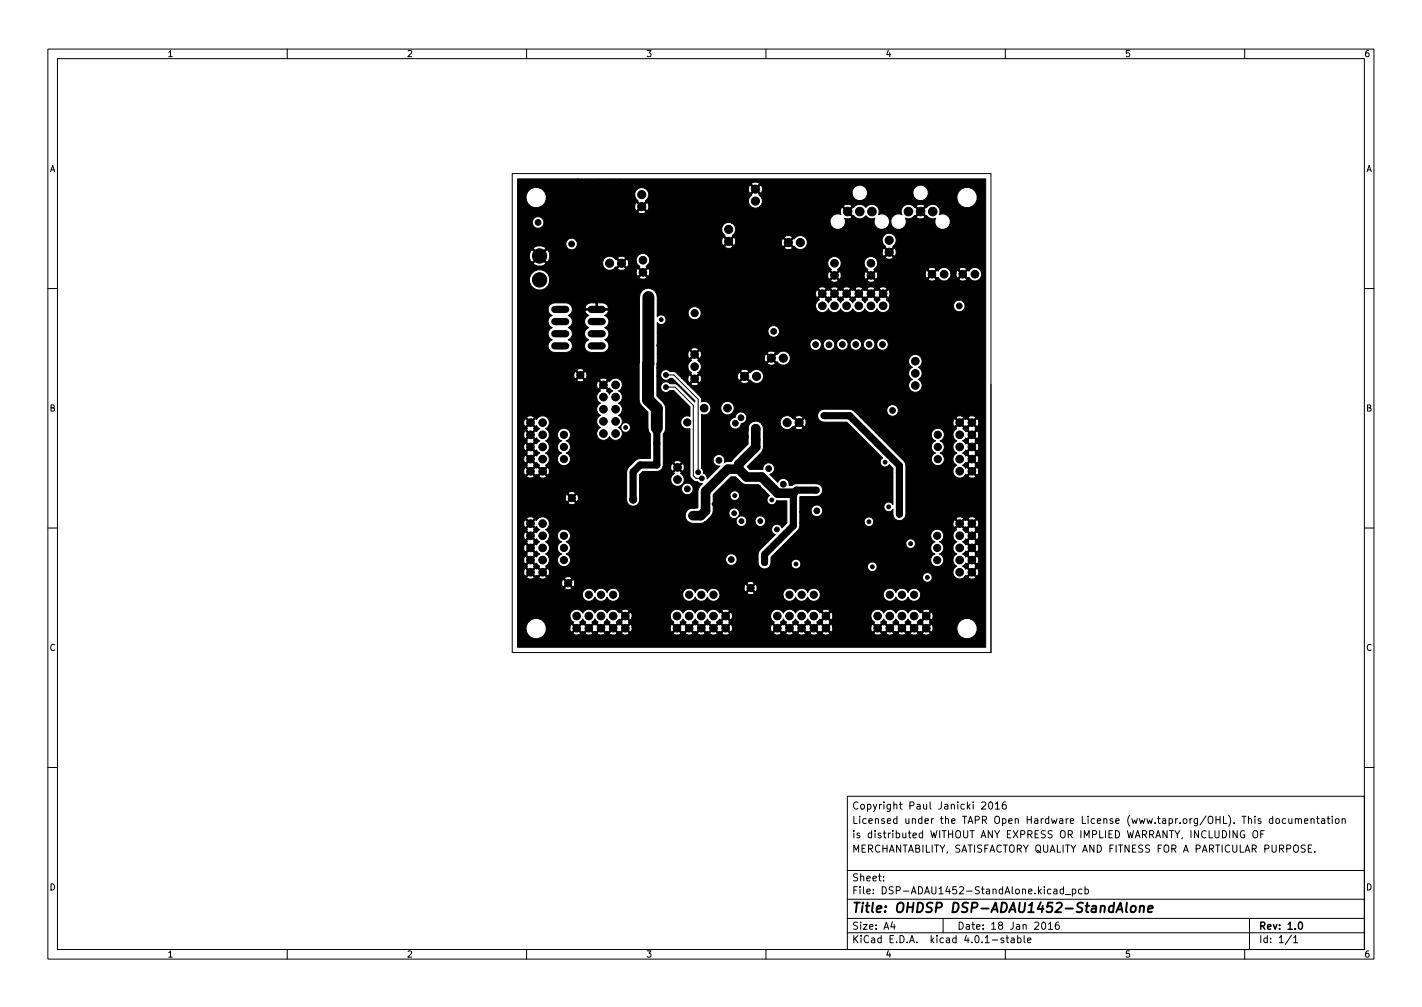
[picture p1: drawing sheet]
<svg xmlns="http://www.w3.org/2000/svg" width="297mm" height="210mm" viewBox="0 0 297 210" stroke-linecap="round" stroke-linejoin="round" font-family="sans-serif">
<defs><g id="words">
<text font-size="2.8" x="178" y="190.6">Title: OHDSP DSP-ADAU1452-StandAlone</text>
<g font-size="2.1">
<text x="178" y="172">Licensed under the TAPR Open Hardware License (www.tapr.org/OHL). This documentation</text>
<text x="178" y="169">Copyright Paul Janicki 2016</text>
<text x="178" y="178">MERCHANTABILITY, SATISFACTORY QUALITY AND FITNESS FOR A PARTICULAR PURPOSE.</text>
<text x="178" y="175">is distributed WITHOUT ANY EXPRESS OR IMPLIED WARRANTY, INCLUDING OF</text>
<text x="178" y="184">Sheet:</text>
<text x="178" y="186.7">File: DSP-ADAU1452-StandAlone.kicad_pcb</text>
<text x="178" y="196.9">KiCad E.D.A. kicad 4.0.1-stable</text>
<text x="178" y="194.1">Size: A4</text>
<text x="200" y="194.1">Date: 18 Jan 2016</text>
<text x="263" y="194.1">Rev: 1.0</text>
<text x="263" y="196.9">Id: 1/1</text>
</g>
<g font-size="1.8">
<text x="35" y="11.9">1</text>
<text x="85" y="11.9">2</text>
<text x="135" y="11.9">3</text>
<text x="185" y="11.9">4</text>
<text x="235" y="11.9">5</text>
<text x="285" y="11.9">6</text>
<text x="10.3" y="35.9">A</text>
<text x="285.3" y="35.9">A</text>
<text x="10.3" y="85.9">B</text>
<text x="285.3" y="85.9">B</text>
<text x="10.3" y="135.9">C</text>
<text x="285.3" y="135.9">C</text>
<text x="10.3" y="185.9">D</text>
<text x="285.3" y="185.9">D</text>
<text x="35" y="199.9">1</text>
<text x="85" y="199.9">2</text>
<text x="135" y="199.9">3</text>
<text x="185" y="199.9">4</text>
<text x="235" y="199.9">5</text>
<text x="285" y="199.9">6</text>
</g>
</g></defs>
<g fill="none" stroke="#000" stroke-width=".21">
<path d="M10 10.2h277v190.1h-277zM12 12.2h273v186.1h-273zM60 10.2v2M110 10.2v2M160 10.2v2M210 10.2v2M260 10.2v2M107 36.2h100v100h-100zM10 60.2h2M139.1 78.3h1.7l5 5.1v15.2M285 60.2h2M139.1 80.8h1.9l3.8 3.8v14.7l.6 .6h1.2"/>
<path d="M10 110.2h2M285 110.2h2M10 160.2h2M177 166.3h108v32h-108zM205.1 167.6l.5-.2 .3 .5-.9 1h.9M206.6 167.6l.3-.2a.8 .8 0 0 1 .5 .8 .8 .8 0 0 1-.5 .7l-.3-.1-.1-.4zM207.9 167.9l.5-.5v1.5M207.9 168.9h.9M210.1 167.4l-.5 .1a1.01 1.01 0 0 0 0 1.4l.5-.1 .1-.5-.3-.3h-.3l-.2 .3M258.4 173.4v1.5l-.8-1.5v1.5M259.9 173.5a.7 .7 0 0 0-.8 .7 .7 .7 0 0 0 .8 .7l.1-.6h-.3M261.9 173.5l.2-.1a.5 .5 0 0 1 .6 .5v.5a.5 .5 0 0 1-.5 .6 .5 .5 0 0 1-.5-.6v-.5z"/>
<path d="M263.4 174.1h.5M264.1 173.4h-.7v1.5M265.9 171l-.5-.1-.3 .3 .2 .7h.6M265.9 170.4v1.5M266.6 171l.4-.1 .3 .3v.4l-.3 .3h-.4l-.1-.3zM268.6 171l-.5-.1-.2 .3 .1 .7h.6M269.2 170.9l.1 1h.3l.3-.1M269.9 170.9v1M270.6 171.1l.2-.2 .3 .1 .1 .9M270.6 170.9v1M271.2 171.1l.2-.2 .4 .1 .1 .9M272.5 171.4l.7-.1-.1-.3-.4-.1-.2 .2 .1 .8h.5"/>
<path d="M272.6 176.5l-.5-.1-.2 .2v.4l.6 .3 .1 .3-.2 .3h-.6M273.3 177.1h.5M273.9 171.1l.2-.2 .3 .1 .1 .9M273.9 170.9v1M274 176.4h-.7v1.5h.7M274.6 177.8v.1M275 170.9h.6M275.2 170.4v1.3l.4 .2M276.1 171h.5l.1 .9M276.7 171.3l-.5 .1-.2 .2 .2 .3h.5M277.2 170.9h.6M277.4 170.4v1.3l.4 .2"/>
<path d="M278.3 170.4v.2M278.3 170.9v1M279 171.1l.2-.2 .4 .2 .1 .5-.1 .3h-.4l-.2-.1zM280.4 171.1l.2-.2 .3 .1 .1 .9M280.4 170.9v1M285 160.2h2M60 198.3v2M110 198.3v2M160 198.3v2M177 194.8h108M177 191.8h108M177 187.8h108"/>
<path d="M177 181.8h108M184.6 183.8v.1M184.6 183v.1M186.4 192.5l-.3 1h.9M186.8 193v1M197 191.8v3M209.6 195.9l-.3-.1-.2 .2v.3l.5 .1v.4h-.5M210 198.3v2M210.1 195.8h.6M210.4 195.3v1.3l.3 .2M211.2 195.9h.6l.1 .9M211.9 196.2l-.5 .1-.3 .2 .3 .3h.5"/>
<path d="M212.6 195.9l.4-.1 .3 .3-.2 .7h-.5M212.6 195.3v1.5M213.9 195.3v1.3l.2 .2M214.6 196.3l.8-.1-.1-.3-.4-.1-.3 .2 .1 .8h.6M217.8 192.6l.1-.1a.8 .8 0 0 1 .6 .8 .8 .8 0 0 1-.6 .7 1 1 0 0 1-.1-1.4zM219 193l.4-.5v1.5M219 194h.9M220.1 185.7h.6l.1 .9M220.8 186l-.5 .1-.2 .2 .2 .3h.5M221.1 192.5l-.4 .1a1.01 1.01 0 0 0 0 1.4l.5-.1 .1-.5-.3-.3-.4 .1-.2 .2M222.1 185.7l-.4-.1-.3 .3 .2 .7h.5M222.1 185.1v1.5"/>
<path d="M222.5 186.8h1.1M224 185.7l.4-.1 .3 .3-.1 .7h-.6M224 185.6v1.5M226 185.7l-.4-.1-.3 .3 .1 .7h.6M226.6 185.7l.5-.1 .3 .3-.2 .7h-.6M226.6 185.1v1.5M260 198.3v2M261 191.8v6.5M269.8 195.3l-1.3 1.9M270.2 195.8l.4-.5v1.5M270.2 196.8h.9"/>
</g>
<path d="M271.4 192.7l.2-.2a.8 .8 0 0 1 .5 .8 .8 .8 0 0 1-.5 .7l-.2-.1-.2-.4z" fill="none" stroke="#000" stroke-width=".3"/>
<path d="M233.2 190.5l.9-2 .4 2M235.4 188.5l-.2 1.7 .2 .3M236.3 189.3l.2-.1a.5 .5 0 0 1 .8 .3l-.1 .6-.2 .3a.5 .5 0 0 1-.8-.3zM238.2 189.3l.3-.2 .4 .1v1.3M238.2 189.1l-.2 1.4M239.8 189.8l1-.2-.1-.4h-.7l-.2 1 .2 .3 .6-.1" fill="none" stroke="#000" stroke-width=".4"/>
<g fill="#000" stroke="#000" stroke-width=".21">
<path d="M108.1 37.4h97.8v97.7h-97.8v-3.4h1.8l.3 .7a2.1 2.1 0 0 0 3.7-.2h5.8v.2a1.01 1.01 0 0 0 1.6-.2h.9l.1 .2a1.01 1.01 0 0 0 1.5-.2h.9l.1 .2a1.01 1.01 0 0 0 1.5-.2h1l.1 .2a1.01 1.01 0 0 0 1.5-.2h.9l.1 .2a1.01 1.01 0 0 0 1.5-.2h9.2l.1 .2a1.01 1.01 0 0 0 1.5-.2h1v.2a1.01 1.01 0 0 0 1.6-.2h.9l.1 .2a1.01 1.01 0 0 0 1.5-.2h.9l.1 .2a1.01 1.01 0 0 0 1.5-.2h1l.1 .2a1.01 1.01 0 0 0 1.5-.2h9.2l.1 .2a1.01 1.01 0 0 0 1.5-.2h.9l.1 .2a1.01 1.01 0 0 0 1.5-.2h1v.2a1.01 1.01 0 0 0 1.5-.2h1l.1 .2a1.01 1.01 0 0 0 1.5-.2h.9l.1 .2a1.01 1.01 0 0 0 1.5-.2h9.2l.1 .2a1.01 1.01 0 0 0 1.5-.2h1v.2a1.01 1.01 0 0 0 1.6-.2h.9l.1 .2a1.01 1.01 0 0 0 1.5-.2h1v.2a1.01 1.01 0 0 0 1.5-.2h1l.1 .2a1.01 1.01 0 0 0 1.5-.2l-.8-.8-.8 .8h-1l-.8-.8-.7 .8h-1l-.8-.8-.8 .8h-.9l-.8-.8-.8 .8h-1l-.8-.8-.8 .8h-9.2l-.8-.8-.8 .8h-.9l-.8-.8-.8 .8h-1l-.7-.8-.8 .8h-1l-.8-.8-.8 .8h-.9l-.8-.8-.8 .8h-9.2l-.8-.8-.8 .8h-1l-.8-.8-.8 .8h-.9l-.8-.8-.8 .8h-.9l-.8-.8-.8 .8h-1l-.8-.8-.8 .8h-9.2l-.8-.8-.8 .8h-.9l-.8-.8-.8 .8h-1l-.8-.8-.8 .8h-.9l-.8-.8-.8 .8h-.9l-.8-.8-.8 .8h-5.8l.2-.5v-.7h4.9l.2 .9 .3 .1 .7-.8h.5l.8 .8 .2-.2 .3 .2 .8-.8h.4l.8 .8 .3-.2 .2 .2 .8-.8h.5l.8 .8 .2-.2 .3 .2 .8-.8h.4l.8 .8 .2-.2 .3 .2 .8-.8h.4l.8 .8 .3-.1 .1-.9h8l.2 .9 .2 .1 .8-.8h.4l.8 .8 .3-.2 .2 .2 .8-.8h.5l.8 .8 .2-.2 .3 .2 .8-.8h.4l.8 .8 .3-.2 .2 .2 .8-.8h.5l.7 .8 .3-.2 .3 .2 .8-.8h.4l.8 .8 .2-.1 .2-.9h7.9l.2 .9 .3 .1 .8-.8h.4l.8 .8 .2-.2 .3 .2 .8-.8h.4l.8 .8 .3-.2 .2 .2 .8-.8h.5l.8 .8 .2-.2 .3 .2 .8-.8h.4l.8 .8 .3-.2 .2 .2 .8-.8h.4l.8 .8 .3-.1 .1-.9h8l.2 .9 .2 .1 .8-.8h.4l.8 .8 .3-.2 .3 .2 .8-.8h.4l.8 .8 .2-.2 .3 .2 .8-.8h.4l.8 .8 .3-.2 .2 .2 .8-.8h.5l.8 .8 .2-.2 .3 .2 .8-.8h.4l.8 .8 .2-.1 .1-.2h5.1a2.14 2.14 0 0 0 3.3 1.3 2.14 2.14 0 0 0 0-3.5 2.14 2.14 0 0 0-3.3 1.3v.9h-5.1l.1-.9-.2-.3-.2-.1-.8 .8h-.4l-.8-.8-.3 .1-.2-.1-.8 .8h-.5l-.8-.8-.2 .1-.3-.1-.8 .8h-.4l-.8-.8-.3 .1-.2-.1-.8 .8h-.4l-.8-.8-.3 .1-.3-.1-.8 .8h-.4l-.8-.8-.2 .1-.2 .5h-8l-.1-.5-.3-.1-.8 .8h-.4l-.8-.8-.2 .1-.3-.1-.8 .8h-.4l-.8-.8-.3 .1-.2-.1-.8 .8h-.5l-.8-.8-.2 .1-.3-.1-.8 .8h-.4l-.8-.8-.3 .1-.2-.1-.8 .8h-.4l-.8-.8-.3 .1-.2 .5h-7.9l-.2-.5-.2-.1-.8 .8h-.4l-.8-.8-.3 .1-.3-.1-.7 .8h-.5l-.8-.8-.2 .1-.3-.1-.8 .8h-.4l-.8-.8-.3 .1-.2-.1-.8 .8h-.5l-.8-.8-.2 .1-.3-.1-.8 .8h-.4l-.8-.8-.2 .1-.2 .5h-8l-.1-.5-.3-.1-.8 .8h-.4l-.8-.8-.2 .1-.3-.1-.8 .8h-.4l-.8-.8-.3 .1-.2-.1-.8 .8h-.5l-.8-.8-.2 .1-.3-.1-.8 .8h-.4l-.8-.8-.3 .1-.2-.1-.8 .8h-.5l-.7-.8-.3 .1-.2 .5h-4.9v-.2a2.14 2.14 0 0 0-2.5-1.7 2.14 2.14 0 0 0-1.7 2.6h-1.8v-2.8h11l.2 .5 .5 .5-.1 .3 .8 .8 .8-.8-.2-.3 .6-.7 .7 .7-.2 .3 .8 .8 .8-.8-.2-.3 .7-.7 .6 .7-.2 .3 .8 .8 .8-.8-.1-.3 .6-.7 .7 .7-.2 .3 .8 .8 .8-.8-.2-.3 .4-.3h.7l.2 .3-.2 .3 .8 .8 .8-.8-.1-.3 .1-.3-.8-.8-.8 .8h-.7l.2-.3 .3 .1 .8-.8h.4l.8 .8 .3-.1 .1-.4h8l.2 .5 .6 .5-.2 .3 .8 .8 .8-.8-.2-.3 .7-.7 .6 .7-.1 .3 .8 .8 .8-.8-.2-.3 .6-.7 .7 .7-.2 .3 .8 .8 .8-.8-.2-.3 .7-.7 .6 .7-.2 .3 .8 .8 .8-.8-.1-.3 .3-.3h.8l.1 .3-.1 .3 .8 .8 .8-.8-.2-.3 .2-.3-.8-.8-.8 .8h-.8l.3-.3 .3 .1 .8-.8h.4l.8 .8 .2-.1 .2-.4h8l.2 .5 .5 .5-.1 .3 .8 .8 .8-.8-.2-.3 .6-.7 .7 .7-.2 .3 .8 .8 .8-.8-.2-.3 .7-.7 .6 .7-.1 .3 .8 .8 .7-.8-.1-.3 .6-.7 .7 .7-.2 .3 .8 .8 .8-.8-.2-.3 .4-.3h.7l.2 .3-.2 .3 .8 .8 .8-.8-.1-.3 .1-.3-.8-.8-.8 .8h-.7l.2-.3 .3 .1 .8-.8h.4l.8 .8 .3-.1 .1-.4h8l.2 .5 .6 .5-.2 .3 .8 .8 .8-.8-.2-.3 .7-.7 .6 .7-.1 .3 .8 .8 .8-.8-.2-.3 .6-.7 .7 .7-.2 .3 .8 .8 .8-.8-.2-.3 .7-.7 .6 .7-.1 .3 .7 .8 .8-.8-.1-.3 .3-.3h.8l.1 .3-.1 .3 .8 .8 .8-.8-.2-.3 .2-.3-.8-.8-.8 .8h-.8l.3-.3 .3 .1 .8-.8h.4l.8 .8a.95 .95 0 0 0 0-1.6l-.8 .8h-.4l-.8-.8-.3 .2-.3-.4h.8l.8 .8 .8-.8a.95 .95 0 0 0-1.6 0h-.8l-.2-.2a1.4 1.4 0 0 0-2 .6 1.39 1.39 0 0 0-1.3-.8 1.39 1.39 0 0 0-1.3 .8 1.39 1.39 0 0 0-1.2-.8 1.39 1.39 0 0 0-1.3 .8 1.42 1.42 0 0 0-1.7-.7 1.42 1.42 0 0 0-1 1.6h-8l-.1-1-.3-.1-.8 .8h-.4l-.8-.8-.2 .2-.3-.4h.7l.8 .8 .8-.8v-.2a1.01 1.01 0 0 0-1.6 .2h-.7l-.2-.2a1.4 1.4 0 0 0-2.1 .6 1.39 1.39 0 0 0-1.2-.8 1.39 1.39 0 0 0-1.3 .8 1.39 1.39 0 0 0-1.3-.8 1.39 1.39 0 0 0-1.3 .8 1.42 1.42 0 0 0-1.7-.7 1.42 1.42 0 0 0-.9 1.6h-8l-.2-1-.2-.1-.8 .8h-.4l-.8-.8-.3 .2-.3-.4h.8l.8 .8 .8-.8-.1-.2a1.01 1.01 0 0 0-1.5 .2h-.8l-.2-.2a1.4 1.4 0 0 0-2 .6 1.39 1.39 0 0 0-1.3-.8 1.39 1.39 0 0 0-1.3 .8 1.39 1.39 0 0 0-1.2-.8 1.39 1.39 0 0 0-1.3 .8 1.42 1.42 0 0 0-1.7-.7 1.42 1.42 0 0 0-1 1.6h-8l-.1-1-.3-.1-.8 .8h-.4l-.8-.8-.3 .2-.2-.4h.7l.8 .8 .8-.8-.1-.2a1.01 1.01 0 0 0-1.5 .2h-.7l-.2-.2a1.4 1.4 0 0 0-2.1 .6 1.39 1.39 0 0 0-1.3-.8 1.39 1.39 0 0 0-1.2 .8 1.39 1.39 0 0 0-1.3-.8 1.39 1.39 0 0 0-1.3 .8 1.42 1.42 0 0 0-1.7-.7 1.42 1.42 0 0 0-.9 1.6h-11v-4.4h13.5l.3 .4a1.35 1.35 0 0 0 1.3 .7 1.35 1.35 0 0 0 1.1-.9 1.34 1.34 0 0 0 1.2 .9 1.34 1.34 0 0 0 1.3-.9 1.36 1.36 0 0 0 1.4 .9 1.36 1.36 0 0 0 1.2-1.1h13.2l.2 .4a1.35 1.35 0 0 0 1.3 .7 1.35 1.35 0 0 0 1.1-.9 1.34 1.34 0 0 0 1.3 .9 1.34 1.34 0 0 0 1.3-.9 1.36 1.36 0 0 0 1.4 .9 1.36 1.36 0 0 0 1.2-1.1h13.2l.2 .4a1.35 1.35 0 0 0 1.3 .7 1.35 1.35 0 0 0 1.1-.9 1.34 1.34 0 0 0 1.3 .9 1.34 1.34 0 0 0 1.2-.9 1.36 1.36 0 0 0 1.4 .9 1.36 1.36 0 0 0 1.2-1.1h13.2l.2 .4a1.35 1.35 0 0 0 1.3 .7 1.35 1.35 0 0 0 1.1-.9 1.34 1.34 0 0 0 1.3 .9 1.34 1.34 0 0 0 1.3-.9 1.37 1.37 0 0 0 2.1 .6 1.37 1.37 0 0 0 0-2.2 1.37 1.37 0 0 0-2.1 .6 1.34 1.34 0 0 0-1.3-.9 1.34 1.34 0 0 0-1.3 .9 1.37 1.37 0 0 0-1.6-.8 1.37 1.37 0 0 0-1 1.6h-13.2v-.6a1.36 1.36 0 0 0-1.2-1.1 1.36 1.36 0 0 0-1.4 .9 1.34 1.34 0 0 0-1.2-.9 1.34 1.34 0 0 0-1.3 .9 1.37 1.37 0 0 0-1.7-.8 1.37 1.37 0 0 0-.9 1.6h-13.2l-.1-.7h5.7a1.02 1.02 0 0 0 1.5 .2v-.2l-.7-.8-.8 .8h-5.7a1.34 1.34 0 0 0-1.2-1 1.34 1.34 0 0 0-1.3 .9 1.34 1.34 0 0 0-1.3-.9 1.34 1.34 0 0 0-1.3 .9 1.37 1.37 0 0 0-1.6-.8 1.37 1.37 0 0 0-1 1.6h-13.2v-.6a1.36 1.36 0 0 0-1.2-1.1 1.36 1.36 0 0 0-1.4 .9 1.34 1.34 0 0 0-1.3-.9 1.34 1.34 0 0 0-1.2 .9 1.37 1.37 0 0 0-1.7-.8 1.37 1.37 0 0 0-1 1.6h-13.5v-1.8h9.8l.1 .3a.96 .96 0 0 0 1.4-.3l-.1-.1h36.1l.2 .9h.2l.8-.7h.4l.8 .7a1.02 1.02 0 0 0 .2-1.4l-.2-.1-.8 .8h-.4l-.8-.8-.2 .1-.2 .5h-36.1l-.6-.6-.8 .7h-9.8v-1.1h9.2l.2 .9h.2l.8-.7h.4l.8 .7h.2l.2-.7h35.9l.8 .8 .7-.8a1.02 1.02 0 0 0-1.4-.2l-.1 .2h-35.9l-.2-.7-.2-.1-.8 .8h-.4l-.8-.8-.2 .1-.2 .5h-9.2v-1.1h1.9l.1 .2a1.01 1.01 0 0 0 1.5-.2h1v.2l.6 .2 4.7-.1 .8 .8 .7-.8h73.3a1.02 1.02 0 0 0 1.6 .6 1.02 1.02 0 0 0 0-1.7 1.02 1.02 0 0 0-1.6 .7v.4h-73.3a.91 .91 0 0 0-1.5 0h-4l.2-.3-.7-.8-.8 .8h-1l-.8-.8-.8 .8h-1.9v-1.2h1.3l.2 .9 .2 .1 .8-.8h.4l.8 .8 .3-.2 .2 .2 .8-.8h.5l.8 .8a.95 .95 0 0 0 0-1.6l-.8 .8h-.5l-.8-.8-.2 .1-.3-.1-.8 .8h-.4l-.8-.8-.2 .1-.2 .5h-1.3v-1.3h1.9l.2 .2-.2 .3 .8 .8 .8-.8-.1-.3 .1-.2-.8-.8-.8 .8h-1.9v-1.2h1.3l.2 .9h.2l.8-.8-.8-.8-.2 .1-.2 .6h-1.3v-1.4h1.9l.2 .3-.2 .2 .8 .8 .8-.8-.1-.2 .1-.3-.8-.8-.8 .8h-1.9v-1.2h1.3l.2 .9 .2 .1 .8-.8-.8-.8-.2 .1-.2 .5h-1.3v-1.3h1.9l.2 .2-.2 .3 .8 .8 .8-.8-.1-.3 .1-.2-.8-.8-.8 .8h-1.9v-1.2h1.3l.2 .9 .2 .1 .8-.8-.8-.8h-.2l-.2 .6h-1.3v-1.4h1.9l.2 .3-.2 .3 .8 .8 .8-.8-.1-.3 .1-.3-.8-.8-.8 .8h-1.9v-1.2h1.3l.2 .9 .2 .1 .8-.8h.4l.8 .8 .3-.2 .7 .7-.7 .6-.3-.1-.8 .8 .8 .8 .3-.2 .7 .6-.7 .7-.3-.2-.8 .8 .8 .8 .3-.2 .7 .7-.7 .6-.3-.2-.8 .8 .8 .8 .3-.1 .6 .6-.1 .3 .8 .8 .7-.8-.1-.3a1.39 1.39 0 0 0 .8-1.3 1.39 1.39 0 0 0-.9-1.2 1.39 1.39 0 0 0 .9-1.3 1.39 1.39 0 0 0-.9-1.3 1.32 1.32 0 0 0 .9-1h1.6l.2 .5 .7 .5a1.34 1.34 0 0 0-.9 1.3 1.34 1.34 0 0 0 .9 1.3 1.36 1.36 0 0 0-.3 2.3 1.36 1.36 0 0 0 2.1-.9h32.5l.1 .4a1.23 1.23 0 0 0 2.1 0 1.23 1.23 0 0 0-.8-1.9 1.23 1.23 0 0 0-1.4 1.5h-32.5l-.2-.9-.6-.5 .3-.1a1.35 1.35 0 0 0 .6-1.3 1.35 1.35 0 0 0-.9-1.2 1.37 1.37 0 0 0 .8-1.7 1.37 1.37 0 0 0-1.7-.9 1.37 1.37 0 0 0-1 1.6h-1.6v-.5l-.3-.5-.6-.5 .2-.1a1.42 1.42 0 0 0 .2-2.2 1.42 1.42 0 0 0-2.2 .4l-.3-.2-.8 .8h-.4l-.8-.8-.2 .1-.2 .5h-1.3v-.8h1.9l.8 .8 .8-.8a.95 .95 0 0 0-1.6 0h-1.9v-3.3h10.6l.1 .2a.96 .96 0 0 0 1.4-.2l-.8-.8-.7 .8h-10.6v-1.2h10l.1 .9h.3l.7-.7h.5l.7 .7 .3-.1h10.2a1.38 1.38 0 0 0 1.6 1.1 1.38 1.38 0 0 0 1.1-1.6v-1.8h8.8a1.23 1.23 0 0 0 1.9 .8 1.23 1.23 0 0 0 0-2 1.23 1.23 0 0 0-1.9 .7v.5h-8.8v-1.9h6.5a1.42 1.42 0 0 0 2.3 .9 1.42 1.42 0 0 0-.2-2.4l.1-.3-.8-.8-.8 .8 .2 .3a1.36 1.36 0 0 0-.8 1.5h-6.5v-1.3l.7-.7h2.9a1.29 1.29 0 0 0 1.3-1h1.6l.2 .9 .2 .1 .8-.8h.4l.8 .8 .3-.1a1.01 1.01 0 0 0-.3-1.5l-.8 .8h-.4l-.8-.8-.2 .1-.2 .5h-1.6l.1-.8h2.1l.8 .8 .8-.8-.1-.3a1.01 1.01 0 0 0-1.5 .3h-2.1v-6l.3-.5 .2-.7v-4.1l-.2-.7-.4-.6-1.3-1.3v-4.2h.8l.2 .4a1.11 1.11 0 0 0 1.8 .1h.5l4.6 4.7v.3l-3.6-3.7-.5-.2h-1l-.3-.2a1.12 1.12 0 0 0-1.5 .3 1.12 1.12 0 0 0 .2 1.5 1.12 1.12 0 0 0 1.6-.2h.7l3.4 3.4v2.1l-.3-.2a1.37 1.37 0 0 0-1.6 1.5 1.37 1.37 0 0 0 1.9 1.1l.1 10.2 .9 .9 .6 .1 .7 .4h.3l-.8 1-.2 4.1a1.94 1.94 0 0 0-2.6 1.6 1.6 1.6 0 0 0 1.6 1.6h1.7l.8-.3h6.6a1.12 1.12 0 0 0 1.1 .9 1.12 1.12 0 0 0 1.1-.9h1.7l.2 .4a1.12 1.12 0 0 0 1.9 0 1.12 1.12 0 0 0-.8-1.7 1.12 1.12 0 0 0-1.3 1.3h-1.7v-.4a1.12 1.12 0 0 0-1.3-.9 1.12 1.12 0 0 0-.9 1.3h-6.6l1.6-1.6h3.5a1.12 1.12 0 0 0 1.7 .7 1.12 1.12 0 0 0 0-1.9 1.12 1.12 0 0 0-1.7 .7v.5h-3.5l.2-.7v-3h3.5a1.02 1.02 0 0 0 1.5 .6 1.02 1.02 0 0 0 .1-1.7 1.02 1.02 0 0 0-1.6 .7v.4h-3.5v-.4l3.7-3.7h1l1.6 1.5 3.1 .1 2.3 2.3a1.01 1.01 0 0 0-.1 1.7 1.01 1.01 0 0 0 1.6-.7l2.2 .1v4.6l-1.1 1a1.11 1.11 0 0 0-1.8-.4 1.11 1.11 0 0 0 .5 1.8l-3.5 3.7a5.6 5.6 0 0 0 0 2.7 1.35 1.35 0 0 0 1.2 .8 1.35 1.35 0 0 0 1.3-.8h4.3l.1 .3a1 1 0 0 0 1.5 .2h14.3l.2 .4a1.02 1.02 0 0 0 1.7 0 1.02 1.02 0 0 0-.7-1.6 1.02 1.02 0 0 0-1.2 1.2h-14.3l.2-.2a1.02 1.02 0 0 0-.6-1.5 1.02 1.02 0 0 0-1.2 1.2h-4.3l.1-1.7 2.6-2.6h25.5l.2 .4a1.02 1.02 0 0 0 1.7 0 1.02 1.02 0 0 0-.7-1.6 1.02 1.02 0 0 0-1.2 1.2h-25.5l1.6-1.6h29.1l.2 .5 .7 .5a1.34 1.34 0 0 0-.9 1.3 1.34 1.34 0 0 0 .9 1.3 1.37 1.37 0 0 0-.6 2.1 1.37 1.37 0 0 0 2.2 0 1.37 1.37 0 0 0-.7-2.1 1.34 1.34 0 0 0 1-1.3 1.34 1.34 0 0 0-1-1.3l.7-.5 .2-.5h2l.2 .6 .6 .4-.2 .1a1.4 1.4 0 0 0 .2 2.5 1.39 1.39 0 0 0-.9 1.2 1.39 1.39 0 0 0 .9 1.3 1.41 1.41 0 0 0-.6 2.1 1.41 1.41 0 0 0 2.1 .2h.8l.1 .2a1.01 1.01 0 0 0 1.5-.2l-.8-.8-.8 .8h-.8l.3-.4 .3 .2 .8-.8h.4l.8 .8a.95 .95 0 0 0 0-1.6l-.8 .8h-.4l-.8-.8-.3 .2-.6-.7 .3-.2h.8l.2 .2-.2 .3 .8 .8 .8-.8-.1-.3 .1-.2-.8-.8-.8 .8h-.8l.3-.4 .3 .1 .8-.8h.4l.8 .8h.3a1.01 1.01 0 0 0-.3-1.6l-.8 .8h-.4l-.8-.8-.3 .2-.6-.6 .3-.3h.8l.2 .3-.2 .2 .8 .8 .8-.8-.1-.2 .1-.3-.8-.8-.8 .8h-.8l.3-.4 .3 .2 .8-.8h.4l.8 .8 .3-.1a1.01 1.01 0 0 0-.3-1.5l-.8 .8h-.4l-.8-.8-.3 .2-.6-.7 .3-.2h.8l.2 .2-.2 .3 .8 .8 .8-.8-.1-.3 .1-.2-.8-.8-.8 .8h-.8l.3-.4 .3 .2 .8-.8h.4l.8 .8 .3-.1a1.01 1.01 0 0 0-.3-1.5l-.8 .8h-.4l-.8-.8-.3 .1-.6-.6 .2-.3h.9l.2 .3-.2 .3 .8 .8 .8-.8-.1-.3 .1-.3-.8-.8-.8 .8h-.9l-.8-.8-.8 .8 .2 .3a1.36 1.36 0 0 0-.8 1.5h-2a1.38 1.38 0 0 0-1.3-1.6 1.38 1.38 0 0 0-1.4 1.6h-29.1l1.7-1.8 .1-1.2h13.4a1.02 1.02 0 0 0 1 .9 1.02 1.02 0 0 0 1-.9h16.5l.2 .9 .3 .1 .8-.8h.4l.8 .8 .2-.1 .3 .1 .8-.8h.4l.8 .8a.95 .95 0 0 0 0-1.6l-.8 .8h-.4l-.8-.8-.3 .2-.2-.2-.8 .8h-.4l-.8-.8-.3 .1-.2 .5h-16.5v-.4a1.02 1.02 0 0 0-1.2-.8 1.02 1.02 0 0 0-.8 1.2h-13.4v-2.2h2.3l.2 .4a1.23 1.23 0 0 0 2 0 1.23 1.23 0 0 0-.7-1.8 1.23 1.23 0 0 0-1.5 1.4h-2.3v-3.1l3.4-.1a1.35 1.35 0 0 0 1.4-1.4 1.35 1.35 0 0 0-1.4-1.3h-4.1l-1 .4h-.6a1.21 1.21 0 0 0-.8-1.5 1.21 1.21 0 0 0-1.5 .8l-1.7-1.7 .5-.1a1.22 1.22 0 0 0-.2-2.2 1.22 1.22 0 0 0-1.7 1.3h-2.8l-.5-.6 2.9-2.9 .3-.5 .2-4.5-.4-1h3.9a1.45 1.45 0 0 0 2.4 .8h.7l.1 .2a1.06 1.06 0 0 0 1.6-.2l-.9-.8-.8 .8h-.7l.3-.3 .2 .1 .8-.9h.4l.9 .9 .2-.1a1.06 1.06 0 0 0-.2-1.6l-.9 .8h-.4l-.8-.8-.2 .1-.3-.3h.7l.8 .8 .9-.8-.1-.2-.5-.2h3.6a1.35 1.35 0 0 0 1.3 1.3h4.8l7.5 7.5a1.01 1.01 0 0 0-.2 1.6 1.01 1.01 0 0 0 1.6-.2l.7 .8v7.5a1.02 1.02 0 0 0-1.5-.2 1.02 1.02 0 0 0 0 1.5 1.02 1.02 0 0 0 1.5-.3 1.86 1.86 0 0 0 .9 2.3 1.34 1.34 0 0 0 1.4-.3h10.9l.8 .8 .8-.8h.9l.8 .8 .8-.8a.95 .95 0 0 0-1.6 0h-.9l-.1-.2a1.01 1.01 0 0 0-1.5 .2h-10.9l.4-.9-.1-10.7-5.5-5.6h10.9l.3 .4 .6 .6a1.34 1.34 0 0 0-.9 1.2 1.34 1.34 0 0 0 .9 1.3 1.37 1.37 0 0 0-.6 2.1 1.37 1.37 0 0 0 2.2 0 1.37 1.37 0 0 0-.6-2.1 1.34 1.34 0 0 0 .9-1.3 1.34 1.34 0 0 0-.9-1.2l.6-.6 .2-.4h1.9l.2 .5 .6 .5h-.2a1.4 1.4 0 0 0 .2 2.5 1.39 1.39 0 0 0-.9 1.3 1.39 1.39 0 0 0 .9 1.2 1.41 1.41 0 0 0-.6 2.1 1.41 1.41 0 0 0 2.1 .2h.8l.1 .2a1.01 1.01 0 0 0 1.5-.2l-.8-.8-.8 .8h-.8l.3-.4 .3 .2 .8-.8h.4l.8 .8a.95 .95 0 0 0 0-1.6l-.8 .8h-.4l-.8-.8-.3 .2-.6-.7 .3-.2h.8l.2 .2-.2 .3 .8 .8 .8-.8-.1-.3 .1-.2-.8-.8-.8 .8h-.8l.3-.4 .3 .2 .8-.8h.4l.8 .8 .3-.1a1.01 1.01 0 0 0-.3-1.5l-.8 .8h-.4l-.8-.8-.3 .1-.6-.6 .3-.3h.8l.2 .3-.2 .3 .8 .7 .8-.7-.1-.3 .1-.3-.8-.8-.8 .8h-.8l.3-.3 .3 .1 .8-.8h.4l.8 .8 .3-.1a1.01 1.01 0 0 0-.3-1.5l-.8 .8h-.4l-.8-.8-.3 .2-.6-.6 .3-.3h.8l.2 .3-.2 .2 .8 .8 .8-.8-.1-.2 .1-.3-.8-.8-.8 .8h-.8l.3-.4 .3 .2 .8-.8h.4l.8 .8 .3-.1a1.01 1.01 0 0 0-.3-1.5l-.8 .8h-.4l-.8-.8-.3 .2-.6-.7 .2-.2h.9l.2 .2-.2 .3 .8 .8 .8-.8-.1-.3 .1-.2-.8-.8-.8 .8h-.9l-.8-.8-.8 .8 .2 .2a1.36 1.36 0 0 0-.8 1.6h-1.8a1.38 1.38 0 0 0-1.4-1.7 1.38 1.38 0 0 0-1.4 1.7h-10.9l-3-3h18.4l.2 .9h.3l.8-.8h.4l.8 .8 .2-.1 .3 .1 .8-.8h.4l.8 .8a.95 .95 0 0 0 0-1.6l-.8 .8h-.4l-.8-.8-.3 .2-.2-.2-.8 .8h-.4l-.8-.8-.3 .1-.2 .6h-18.4l-.8-.9h19.9l.8 .8 .8-.8h.9l.8 .8 .8-.8a.95 .95 0 0 0-1.6 0h-.9l-.1-.2a1.01 1.01 0 0 0-1.5 .2h-19.9l-1.3-1.3h6.7l.2 .5a1.23 1.23 0 0 0 2.1 0 1.23 1.23 0 0 0-.8-1.9 1.23 1.23 0 0 0-1.5 1.4h-6.7l-.5-.4-.5-.1h-5.4l-.9 .4-.4 1h-4.3l-.3 .2-.1 .2h-.7l-.2-.2a1.48 1.48 0 0 0-1.6 0 1.48 1.48 0 0 0-.6 1.5h-3.9l-.1-.1a1.61 1.61 0 0 0-1.7-.4 1.61 1.61 0 0 0-1 1.5v3.2l-3.1 3.1-.4 .6-1.5 .1 .1-.1a1.22 1.22 0 0 0-1.1-1.5 1.22 1.22 0 0 0-1.3 1.3 1.22 1.22 0 0 0 1.4 1.1l-2.7 2.7-.2-.7-.6-.5v-.4l-.4-.6v-9.2h5.9a1.21 1.21 0 0 0 1.3 1 1.21 1.21 0 0 0 1.1-1.2 1.21 1.21 0 0 0 1.2-1.2 1.21 1.21 0 0 0-1.2-1.2 1.21 1.21 0 0 0-1.2 1.2 1.18 1.18 0 0 0-1.2 1.4h-5.9v-2.1a1.4 1.4 0 0 0 2-1h2.1l.2 .5a1.43 1.43 0 0 0 2.4 0 1.43 1.43 0 0 0-1-2.2 1.43 1.43 0 0 0-1.6 1.7h-2.1v-.6a1.4 1.4 0 0 0-2-1v-.5l-.2-.5-2.7-2.8h.7l.1 .2a1.01 1.01 0 0 0 1.5-.2l-.8-.8-.8 .8h-.7l-1.2-1.2h1.3l.2 .9 .2 .1 .8-.8h.4l.8 .8 .3-.3h8.3a.99 .99 0 0 0 1.7 0l-.9-.8-.8 .8h-8.3l.1-.3-.1-.9h7.7l.1 .9 .3 .1 .8-.8h.4l.9 .8h.2a1.48 1.48 0 0 0 2.2 .3 1.48 1.48 0 0 0 0-2.2 1.48 1.48 0 0 0-2.2 .3h-.2l-.9 .8h-.4l-.8-.8h-.3l-.1 .6-8-.1-.8 .8h-.4l-.8-.8-.2 .1-.2 .5h-1.3l-1.4-1.3h-1l-.3-.2a1.12 1.12 0 0 0-1.2 0 1.12 1.12 0 0 0-.5 1.1h-.8v-1.7h6.5l.2 .6 .6 .4-.2 .3 .8 .8 .8-.8-.2-.3 .4-.3h8.6l.8 .9 .9-.9-.1-.2a1.06 1.06 0 0 0-1.6 .2h-8.6l.4-.7-.2-1h14a.99 .99 0 0 0 1.7 0l-.9-.8-.8 .8h-14l-.6-.5 .2-.3-.8-.8-.8 .8 .2 .3a1.36 1.36 0 0 0-.8 1.5h-6.5l.1-3h6.4l.2 .9 .2 .1 .8-.8h.4l.8 .8 .3-.2h13.2l.2 .9 .3 .1 .8-.8h.4l.9 .8h.2a1.46 1.46 0 0 0 2.4 .1h25l.2 .5 .6 .5a1.39 1.39 0 0 0-.8 1.3 1.39 1.39 0 0 0 .8 1.2 1.42 1.42 0 0 0-.5 2.2 1.42 1.42 0 0 0 2.2 0 1.42 1.42 0 0 0-.5-2.2 1.39 1.39 0 0 0 .8-1.2 1.39 1.39 0 0 0-.8-1.3 1.42 1.42 0 0 0 .7-1.8 1.42 1.42 0 0 0-1.7-.9 1.42 1.42 0 0 0-1 1.7h-25l.1-.1a1.48 1.48 0 0 0-.5-2.1 1.48 1.48 0 0 0-2 .5l-.2-.1-.9 .9h-.4l-.8-.9-.3 .1-.2 .6h-13.2l.1-.9h13.8l.8 .9 .9-.9a.99 .99 0 0 0-1.7 0h-13.8l-.2-.4-.2-.1-.8 .8h-.4l-.8-.8-.2 .1-.2 .5h-6.4v-.8h7l.8 .8 .8-.8a.95 .95 0 0 0-1.6 0h-7v-.8h31.9l.2 .4a1.22 1.22 0 0 0 1.2 .6 1.22 1.22 0 0 0 1-1h.4l.1 .5a1.22 1.22 0 0 0 1.3 .5 1.22 1.22 0 0 0 1-1h.4l.1 .4a1.23 1.23 0 0 0 1.3 .5 1.23 1.23 0 0 0 1-.9h.4l.1 .4a1.22 1.22 0 0 0 1.3 .5 1.22 1.22 0 0 0 1-1h.3l.2 .5a1.22 1.22 0 0 0 1.3 .5 1.22 1.22 0 0 0 .9-.9h.4l.2 .4a1.23 1.23 0 0 0 2.1 0 1.23 1.23 0 0 0-.8-1.9 1.23 1.23 0 0 0-1.5 1.5l-.3-.1a1.23 1.23 0 0 0-1.2-1.4 1.23 1.23 0 0 0-1.3 1.4h-.3v-.4a1.23 1.23 0 0 0-1.5-1 1.23 1.23 0 0 0-.9 1.5h-.4v-.5a1.23 1.23 0 0 0-1.5-1 1.23 1.23 0 0 0-.9 1.5h-.4v-.5a1.23 1.23 0 0 0-1.5-.9 1.23 1.23 0 0 0-.9 1.4h-.4a1.23 1.23 0 0 0-1.2-1.5 1.23 1.23 0 0 0-1.2 1.5h-31.9v-2.8h23.1l.2 .5a1.23 1.23 0 0 0 2 0 1.23 1.23 0 0 0-.7-1.9 1.23 1.23 0 0 0-1.5 1.4h-23.1v-2a1.02 1.02 0 0 0 1.5 .1 1.02 1.02 0 0 0 0-1.5 1.02 1.02 0 0 0-1.5 .2v-.5h6.4a1.37 1.37 0 0 0 2.3 .8 1.37 1.37 0 0 0-.4-2.4h24.8l.2 .6a1.4 1.4 0 0 0 2.4-.2 1.39 1.39 0 0 0 1.3 .8 1.39 1.39 0 0 0 1.3-.8 1.39 1.39 0 0 0 1.3 .8 1.39 1.39 0 0 0 1.2-.8 1.39 1.39 0 0 0 1.3 .8 1.39 1.39 0 0 0 1.3-.8 1.39 1.39 0 0 0 1.2 .8 1.39 1.39 0 0 0 1.3-.8 1.41 1.41 0 0 0 1.5 .8 1.41 1.41 0 0 0 1.2-1.2h13.3l.2 .5a1.23 1.23 0 0 0 2 0 1.23 1.23 0 0 0-.8-1.9 1.23 1.23 0 0 0-1.4 1.4h-13.3v-.5l-.2-.5-.6-.5 .2-.3-.8-.8-.8 .8 .1 .3-.6 .7-.6-.7 .1-.3-.8-.8-.8 .8 .2 .3-.6 .7-.7-.7 .2-.3-.8-.8-.8 .8 .2 .3-.7 .7-.6-.7 .1-.3-.7-.8-.8 .8 .1 .3-.6 .7-.7-.7 .2-.3-.8-.8-.8 .8 .2 .3-.7 .7-.6-.7 .2-.3-.8-.8-.8 .8 .1 .3-.5 .5-.2 .5v.5h-24.8a1.35 1.35 0 0 0-1.4 .2 1.35 1.35 0 0 0-.5 1.4h-6.4v-3.7l-.3-.9h33.3l.2 .9 .3 .1 .8-.8h.4l.8 .8 .2-.1 .3 .1 .8-.8h.4l.8 .8 .3-.1 .2 .1 .8-.8h.5l.8 .8 .2-.1 .3 .1 .8-.8h.4l.8 .8 .3-.1 .2 .1 .8-.8h.4l.8 .8 .3-.1 .3 .1 .8-.8h.4l.8 .8a.95 .95 0 0 0 0-1.6l-.8 .8h-.4l-.8-.8-.3 .2-.3-.2-.8 .8h-.4l-.8-.8-.2 .2-.3-.2-.8 .8h-.4l-.8-.8-.3 .2-.2-.2-.8 .8h-.5l-.8-.8-.2 .2-.3-.2-.8 .8h-.4l-.8-.8-.3 .2-.2-.2-.8 .8h-.4l-.8-.8-.3 .1-.2 .5h-33.3l-.2-.4-.6-.4h34.8l.8 .8 .8-.8h.9l.8 .8 .8-.8h1l.8 .8 .7-.8h1l.8 .8 .8-.8h.9l.8 .8 .8-.8h1l.8 .8 .8-.8-.1-.2a1.01 1.01 0 0 0-1.5 .2h-1l-.1-.2a1.01 1.01 0 0 0-1.5 .2h-.9l-.1-.2a1.01 1.01 0 0 0-1.5 .2h-1v-.2a1.01 1.01 0 0 0-1.5 .2h-1l-.1-.2a1.01 1.01 0 0 0-1.5 .2h-.9l-.1-.2a1.01 1.01 0 0 0-1.5 .2h-34.9a1.85 1.85 0 0 0-2.5 1.7l-.1 21.5 .2 .7 .4 .6 1.3 1.3v3.3l.1 .7 .4 .5v5.1h-2.2a4.2 4.2 0 0 0-2.7 2.3l-.1 6.6h-10.2l.1-1-.1-.3-.3-.1-.7 .8h-.5l-.7-.8-.3 .1-.1 .5h-10v-.8h10.6l.7 .8 .8-.8-.1-.2a.96 .96 0 0 0-1.4 .2h-10.6v-3.6h1.9l.1 .2a1.01 1.01 0 0 0 1.5-.2h1v.2a1.01 1.01 0 0 0 1.5-.2l-.7-.8-.8 .8h-1l-.8-.8-.8 .8h-1.9v-1.2h1.3l.2 .9 .2 .1 .8-.8h.4l.8 .8 .3-.1 .2 .1 .8-.8h.5l.8 .8 .2-.1a1.01 1.01 0 0 0-.2-1.5l-.8 .8h-.5l-.8-.8-.2 .1-.3-.1-.8 .8h-.4l-.8-.8-.2 .1-.2 .5h-1.3v-1.3h1.9l.2 .2-.2 .3 .8 .8 .8-.8-.1-.3 .1-.2-.8-.8-.8 .8h-1.9v-1.2h1.3l.2 .9 .2 .1 .8-.8-.8-.8h-.2l-.2 .6h-1.3v-1.4h1.9l.2 .3-.2 .3 .8 .7 .8-.7-.1-.3 .1-.3-.8-.8-.8 .8h-1.9v-1.2h1.3l.2 .9 .2 .1 .8-.8-.8-.8-.2 .1-.2 .5h-1.3v-1.3h1.9l.2 .3-.2 .2 .8 .8 .8-.8-.1-.2 .1-.3-.8-.8-.8 .8h-1.9v-1.2h1.3l.2 .9 .2 .1 .8-.8-.8-.8-.2 .1-.2 .5h-1.3v-1.3h1.9l.2 .2-.2 .3 .8 .8 .8-.8-.1-.3 .1-.2-.8-.8-.8 .8h-1.9v-1.2h1.3l.2 .9h.2l.8-.8h.4l.8 .8 .3-.1 .7 .6-.7 .7-.3-.2-.8 .8 .8 .8 .3-.2 .7 .7-.7 .6-.3-.2-.8 .8 .8 .8 .3-.2 .7 .7-.7 .6-.3-.1-.8 .8 .8 .8 .3-.2 .6 .6-.1 .3 .8 .8 .7-.8-.1-.3a1.39 1.39 0 0 0 .8-1.2 1.39 1.39 0 0 0-.9-1.3 1.39 1.39 0 0 0 .9-1.3 1.39 1.39 0 0 0-.9-1.2 1.32 1.32 0 0 0 .9-1h1.6l.2 .4 .7 .6a1.34 1.34 0 0 0-.9 1.2 1.34 1.34 0 0 0 .9 1.3 1.37 1.37 0 0 0-.6 2.1 1.37 1.37 0 0 0 2.2 0 1.37 1.37 0 0 0-.6-2.1 1.34 1.34 0 0 0 .9-1.3 1.34 1.34 0 0 0-.9-1.2 1.37 1.37 0 0 0 .8-1.7 1.37 1.37 0 0 0-1.7-1 1.37 1.37 0 0 0-1 1.7h-1.6v-.6l-.3-.5-.6-.5 .2-.1a1.42 1.42 0 0 0 .2-2.2 1.42 1.42 0 0 0-2.2 .4l-.3-.2-.8 .8h-.4l-.8-.8-.2 .1-.2 .6h-1.3v-.9h1.9l.8 .8 .8-.8a.95 .95 0 0 0-1.6 0h-1.9v-4h16.5l.3 .5 .6 .5a1.39 1.39 0 0 0-.9 1.2 1.39 1.39 0 0 0 .9 1.3 1.39 1.39 0 0 0-.9 1.3 1.39 1.39 0 0 0 .9 1.3 1.41 1.41 0 0 0-.5 2.2 1.41 1.41 0 0 0 2.3-.4 1.41 1.41 0 0 0 2.2 .6 1.41 1.41 0 0 0 0-2.2h.2l.1 .3a1.02 1.02 0 0 0 1.7 0 1.02 1.02 0 0 0-.6-1.5 1.02 1.02 0 0 0-1.2 1.2l-.5-.2 .2-.1a1.4 1.4 0 0 0-.2-2.5 1.39 1.39 0 0 0 .8-1.3 1.39 1.39 0 0 0-.8-1.2 1.39 1.39 0 0 0 .8-1.3 1.39 1.39 0 0 0-.8-1.3 1.41 1.41 0 0 0 .4-2.2 1.41 1.41 0 0 0-2.3 .3l-.2-.1-.8 .8 .8 .8 .2-.2 .7 .6-.7 .7-.6-.6 .1-.3-.7-.8-.8 .8 .1 .2-.5 .5-.3 .5v.6h-16.5v-3h16.5l.2 .9 .2 .1 .8-.8-.8-.8-.2 .1-.2 .5h-16.5v-.9h12.4a.91 .91 0 0 0 1.5 .1h3.3l.8 .8 .7-.8v-.3a1.01 1.01 0 0 0-1.5 .3h-3.3l-.8-.8-.7 .7h-12.4v-1.1h11.7l.2 .8 .3 .1 .7-.8h.4l.8 .8 .2-.1a.96 .96 0 0 0-.2-1.4l-.8 .7h-.4l-.7-.7h-.3l-.2 .6h-11.7v-.8h12.4l.7 .7 .8-.7a1.02 1.02 0 0 0-1.5-.3v.3h-12.4v-12.8h6.4a1.33 1.33 0 0 0 .9 1.3 1.35 1.35 0 0 0-.9 1.2 1.35 1.35 0 0 0 .9 1.3 1.35 1.35 0 0 0-.9 1.3 1.35 1.35 0 0 0 .9 1.3 1.36 1.36 0 0 0-.9 1.5 1.36 1.36 0 0 0 1.3 1.1l2.9-.1a1.36 1.36 0 0 0 .9-1.3 1.36 1.36 0 0 0-.9-1.2 1.35 1.35 0 0 0 .9-1.3 1.35 1.35 0 0 0-.9-1.3 1.33 1.33 0 0 0 .9-1.3h2.5l.1 .6 .7 .7a1.36 1.36 0 0 0-.8 1.3 1.36 1.36 0 0 0 .9 1.3 1.36 1.36 0 0 0-.9 1.5 1.36 1.36 0 0 0 1.4 1.1l2.9-.1a1.36 1.36 0 0 0 .8-1.3 1.36 1.36 0 0 0-.9-1.2 1.35 1.35 0 0 0 .9-1.3 1.35 1.35 0 0 0-.9-1.3 1.35 1.35 0 0 0 .9-1.3 1.35 1.35 0 0 0-.9-1.2 .94 .94 0 0 0 .7-1.1h-4.7l-.1 .2 .2 .5 .6 .4-.5 .3-.4 .9h-2.5a1.33 1.33 0 0 0-.9-1.2 1.31 1.31 0 0 0 .8-1.7h2.7l.1 .3h2.2v-1.3h.3v1.3h2.2l.1-.3-.2-.5-.4-.3-.6-.2h-1.1a2.15 2.15 0 0 0-2.6 1h-2.7l-.3-.6-.5-.3a4.7 4.7 0 0 0-3.8 .3l-.4 1h-6.4v-5.7h2.5l.3 .7a2.12 2.12 0 0 0 2.4 .9 2.12 2.12 0 0 0 1.5-2h58.7l.1 .3a1.01 1.01 0 0 0 1.5-.3h6l.1 .3a1.01 1.01 0 0 0 1.5-.3l-.8-.8-.8 .8h-6l-.8-.8-.8 .8h-58.7v-.6h18.7l.1 .2a1.01 1.01 0 0 0 1.5-.2l-.8-.8-.8 .8h-18.7l-.3-.6-.6-.6h19l.2 .9 .2 .1 .8-.8h.4l.8 .8 .3-.1v-.3h37.3l.2 .9 .2 .1 .8-.8h.4l.8 .8 .3-.1 .1-.9h4.8l.2 .9 .2 .1 .8-.8h.4l.8 .8h11l.1 .2a1.01 1.01 0 0 0 1.5-.2l-.8-.8-.8 .8h-10.8l.3-.6-.1-.6h10l.1 .9h.3l.8-.7h.4l.8 .7 .3-.1a1.37 1.37 0 0 0 2.2 .4h2.1l.1 .2a1.01 1.01 0 0 0 1.5-.2l-.8-.8-.8 .8h-2.1l.4-.8v-.4h1.1l.2 .9h.2l.8-.7h.4l.8 .7 .3-.1 .1 .1a1.43 1.43 0 0 0 2.1 .3 1.43 1.43 0 0 0-.1-2.2 1.43 1.43 0 0 0-2.1 .5l-.3-.1-.8 .8h-.4l-.8-.8h-.2l-.2 .6h-1.1l-.4-.9h2.1l.8 .8 .8-.8a.95 .95 0 0 0-1.6 0h-2.1l-.2-.1a1.4 1.4 0 0 0-2 .5l-.3-.1-.8 .8h-.4l-.8-.8h-.3l-.1 .6h-10l-.1-.3-.3-.1-.8 .8h-.4l-.8-.8-.2 .1-.2 .5h-4.8l-.1-.5-.3-.1-.8 .8h-.4l-.8-.8-.2 .1-.2 .5h-37.3l.1-.8-.1-.3-.3-.1-.8 .8h-.4l-.8-.8-.2 .1-.2 .5h-19a2.14 2.14 0 0 0-2.4 0 2.14 2.14 0 0 0-.9 2.2h-2.5v-3.9h3.3l.2 .3a2.11 2.11 0 0 0 2.3 0h12l.2 .5a1.44 1.44 0 0 0 2.2 .2h.7l.1 .3a1.06 1.06 0 0 0 1.6-.3l-.9-.8-.8 .8h-.7l.3-.3 .2 .1 .8-.8h.5l.8 .8 .2-.1 .2-.5v-.6h1.6l.2 .5 .6 .5-.2 .3 .8 .8 .8-.8-.2-.3 .5-.4h37.5l.2 .6 .6 .4-.2 .3 .8 .8 .8-.8-.2-.3a1.33 1.33 0 0 0 .8-1h4.8l.2 .6 .6 .4-.2 .3 .8 .8 .8-.8-.1-.3h11.3l.8 .8 .8-.8-.1-.2a1.01 1.01 0 0 0-1.5 .2h-11.3a1.39 1.39 0 0 0 .8-1.2 1.39 1.39 0 0 0-.8-1.3h2.3l.1 .2a1.06 1.06 0 0 0 1.6-.2l-.9-.8-.8 .8h-2.3l-.4-.1a1.43 1.43 0 0 0-1.7 1.6h-4.8v-.5a1.43 1.43 0 0 0-1.7-1.1 1.43 1.43 0 0 0-1.1 1.6h-37.5l.1-.1a1.43 1.43 0 0 0-.9-2.2 1.43 1.43 0 0 0-1.7 1.7h-1.6l-.2-.4-.2-.1-.8 .9h-.5l-.8-.9-.2 .1-.3-.3h.7l.8 .9 .9-.9-.1-.2a1.06 1.06 0 0 0-1.6 .2h-.7l-.1-.2a1.48 1.48 0 0 0-1.7 0 1.48 1.48 0 0 0-.6 1.6h-12l.1-.3-1.3-1.3-1.3 1.3h-3.3v-1.9h2.5v.8l.3 .7 .3 .1 1.3-1.3h.4l1.3 1.3 .3-.1 .3-.8v-.8l-.2-.5h69.7l.2 .9 .2 .1 .8-.8h.5l.8 .8a.99 .99 0 0 0 0-1.7l-.8 .9h-.5l-.8-.9-.2 .1-.2 .6h-69.7l-.4-.4-1.3 1.3h-.4l-1.3-1.3-.3 .2-.3 .8h-2.5v-1.2h3.3l1.3 1.3 1.3-1.3a1.64 1.64 0 0 0-2.6 0h-3.3v-.7h10.1l.2 .4a1.2 1.2 0 0 0 2.1-.2h30.9l.1 .3 .5 .2 .9-.2h10.9a.99 .99 0 0 0 1.7 0l-.8-.8-.9 .8h-10.9l.1-.3-.8-.8-.8 .8h-30.9a1.11 1.11 0 0 0-.1-1.2h30.3l.2 .9 .3 .1 .8-.8h.4l.9 .8 .2-.1 .2-.6h9.5l.2 .9 .2 .1 .9-.8h.4l.8 .8 .2-.1a1.47 1.47 0 0 0 1.8 .6 1.47 1.47 0 0 0 .9-1.6h15.7l.2 .6 .5 .4-.1 .2 .8 .8 .9-.8-.1-.2a1.48 1.48 0 0 0-.2-2.6 1.48 1.48 0 0 0-2 1.6h-15.7a1.47 1.47 0 0 0-1.2-1.2 1.47 1.47 0 0 0-1.5 .7l-.2-.1-.8 .9h-.4l-.9-.9-.2 .1-.2 .6h-9.5v-.5l-.3-.4h10.4l.9 .8 .8-.8-.1-.2a1.06 1.06 0 0 0-1.6 .2h-10.5l-.9 .8h-.4l-.8-.8h-.3l-.2 .6h-30.3a1.22 1.22 0 0 0-1.5-.4 1.22 1.22 0 0 0-.7 1.4h-10.1v-3h42.7l.2 .5 .4 .5v.2l.8 .8 .8-.8v-.2a1.45 1.45 0 0 0-.1-2.6h20.5l.2 .6a1.62 1.62 0 0 0 2.2 .5 1.62 1.62 0 0 0 .6-2.1 1.05 1.05 0 0 0 1.5-.3l-1.1-1.1h.5l.8 .8h.2a1.53 1.53 0 0 0 2.6 0 1.47 1.47 0 0 0 1.9 .5 1.62 1.62 0 0 0 .9 2.3 1.62 1.62 0 0 0 2.1-1.2h.3l.2 .6a1.62 1.62 0 0 0 2.2 .5 1.62 1.62 0 0 0 .6-2.2 1.38 1.38 0 0 0 1.7-.2h.6l.1 .2a1.12 1.12 0 0 0 1.7-.2l-.9-.9-.9 .9h-.6l1.3-1.1h.4l.9 .8h.1a1.47 1.47 0 0 0 2 .5 1.62 1.62 0 0 0 1.1 2.4 1.62 1.62 0 0 0 1.9-1.8 1.62 1.62 0 0 0-2.3-1.3 1.51 1.51 0 0 0-.6-2 1.51 1.51 0 0 0-2.1 .6l-.1-.1-.9 .9h-.4l-1.3-1.1h.6l.9 .9 .9-.9a1.04 1.04 0 0 0-1.8 0h-.6l-.2-.2a1.51 1.51 0 0 0-1.8 .1 1.51 1.51 0 0 0-.4 1.8 1.61 1.61 0 0 0-1.7 .2 1.61 1.61 0 0 0-.6 1.6h-.3v-.6a1.6 1.6 0 0 0-2.3-1.2 1.52 1.52 0 0 0-.6-2 1.52 1.52 0 0 0-2 .5 1.52 1.52 0 0 0-2.6 .1l-.2-.1-.8 .9h-.5l-.8-.9a1.12 1.12 0 0 0-.3 1.5 1.61 1.61 0 0 0-1.7 .2 1.61 1.61 0 0 0-.6 1.6h-20.5l-.4-.2a1.48 1.48 0 0 0-1.7 1.8h-42.7v-1.5h3.1l.2 .4a1.23 1.23 0 0 0 2 0 1.23 1.23 0 0 0-.8-1.9 1.23 1.23 0 0 0-1.4 1.5h-3.1v-2.5h25.1l.1 .2a1.06 1.06 0 0 0 1.6-.2l-.8-.8-.9 .8h-25.1v-2.5h1.8l.3 .7a2.11 2.11 0 0 0 3.1 .5h19.3l.2 1 .2 .1 .8-.9h.5l.8 .9 .2-.1a1.06 1.06 0 0 0-.2-1.6l-.8 .8h-.5l-.8-.8-.2 .1-.2 .5h-19.3l.5-.5 .3-.7v-.8h18.5l.2 .6 .5 .4-.1 .2 .9 .8 .6-.6h21.6l.3 .5a1.45 1.45 0 0 0 2.2 .3h17.4l.9 .9 .8-.9-.1-.3a1.12 1.12 0 0 0-1.6 .3h-17.4l.2-.3a1.46 1.46 0 0 0-.4-2.1v-.1h19.4a1.63 1.63 0 0 0 1.6 1.3 1.63 1.63 0 0 0 1.6-1.3h9.5l.2 .6a1.61 1.61 0 0 0 2.2 .5h6.8l.3 .7a2.14 2.14 0 0 0 3.6 0 2.14 2.14 0 0 0-1.4-3.3 2.14 2.14 0 0 0-2.5 2.6l-6.7-.1a1.63 1.63 0 0 0-.3-2.8 1.63 1.63 0 0 0-2.2 1.8h-9.5v-.6a1.63 1.63 0 0 0-1.9-1.3 1.63 1.63 0 0 0-1.3 1.9h-19.4l-.8-.9-1.2 1.5-.3 .5v.6h-21.6l.2-.2-.1-.2a1.45 1.45 0 0 0 .7-1.4 1.45 1.45 0 0 0-.9-1.2h21.7l.2 .9 .3 .1 .8-.8h.4l.8 .8 .3-.1a1.06 1.06 0 0 0-.3-1.5l-.8 .8h-.4l-.8-.8h-.3l-.2 .6h-21.7a1.45 1.45 0 0 0-2 1.6l-18.5-.1a2.14 2.14 0 0 0-2.5-1.7 2.14 2.14 0 0 0-1.7 2.6h-1.8v-3.3h48.9l.8 .9 .8-.9-.1-.2a1.06 1.06 0 0 0-1.5 .2h-48.9z"/>
<circle cx="116.1" cy="38.1" r=".6"/>
<circle cx="120.7" cy="37.8" r=".4"/>
<circle cx="124.9" cy="37.8" r=".4"/>
<circle cx="127.7" cy="37.8" r=".4"/>
<circle cx="129.5" cy="37.8" r=".4"/>
<circle cx="136.4" cy="38.1" r=".4"/>
<circle cx="151.9" cy="39.9" r=".4"/>
<circle cx="153" cy="38.8" r=".6"/>
<circle cx="157.8" cy="39.5" r=".85"/>
<circle cx="162.5" cy="39.6" r=".6"/>
<circle cx="168.6" cy="38.2" r=".4"/>
<circle cx="168.6" cy="39.2" r=".4"/>
<circle cx="172.3" cy="39" r=".6"/>
<circle cx="183.8" cy="38.3" r=".4"/>
<circle cx="196.8" cy="38.2" r=".4"/>
<circle cx="108.8" cy="51.4" r=".6"/>
<circle cx="108.8" cy="47.3" r=".6"/>
<circle cx="111.2" cy="56" r=".4"/>
<circle cx="112.4" cy="46.4" r=".6"/>
<circle cx="112.7" cy="58.4" r="1.5"/>
<circle cx="112.7" cy="53.4" r="1.5"/>
<circle cx="114.5" cy="55.9" r=".4"/>
<circle cx="115.8" cy="55.1" r=".4"/>
<circle cx="115.9" cy="40.6" r=".4"/>
<circle cx="115.9" cy="48.4" r=".4"/>
<circle cx="116.9" cy="43.9" r=".4"/>
<circle cx="118.2" cy="48.4" r=".4"/>
<circle cx="119.4" cy="50.9" r=".6"/>
<circle cx="124.7" cy="43.8" r=".4"/>
<circle cx="125.3" cy="48.3" r=".4"/>
<circle cx="125.3" cy="50.3" r=".4"/>
<circle cx="125.7" cy="43.8" r=".4"/>
<circle cx="126.4" cy="47.7" r=".6"/>
<circle cx="126.7" cy="43.8" r=".4"/>
<circle cx="126.7" cy="59.7" r=".6"/>
<circle cx="127.3" cy="55" r=".85"/>
<circle cx="127.7" cy="43.8" r=".4"/>
<circle cx="128.6" cy="43.8" r=".4"/>
<circle cx="129.5" cy="43.8" r=".4"/>
<circle cx="129.6" cy="45.7" r=".6"/>
<circle cx="129.8" cy="55" r=".85"/>
<circle cx="130.7" cy="59.5" r=".4"/>
<circle cx="131.3" cy="57.9" r=".4"/>
<circle cx="131.3" cy="52.3" r=".4"/>
<circle cx="131.6" cy="59.5" r=".4"/>
<circle cx="134.1" cy="43.1" r=".85"/>
<circle cx="134.1" cy="40.6" r=".85"/>
<circle cx="134.3" cy="56.9" r=".8"/>
<circle cx="134.3" cy="54.3" r=".8"/>
<circle cx="138.2" cy="44.8" r=".6"/>
<circle cx="140.5" cy="44.8" r=".6"/>
<circle cx="143.9" cy="58.4" r=".4"/>
<circle cx="144.8" cy="56.3" r=".6"/>
<circle cx="147.3" cy="56.3" r=".6"/>
<circle cx="148.1" cy="43.7" r=".6"/>
<circle cx="152.2" cy="50.4" r=".85"/>
<circle cx="152.2" cy="47.9" r=".85"/>
<circle cx="157.8" cy="42" r=".85"/>
<circle cx="162" cy="59.4" r=".6"/>
<circle cx="162" cy="57.4" r=".6"/>
<circle cx="162.8" cy="48.3" r=".4"/>
<circle cx="163.8" cy="55.6" r=".6"/>
<circle cx="164.7" cy="50.7" r=".85"/>
<circle cx="165.7" cy="41.8" r=".6"/>
<circle cx="165.7" cy="43.4" r=".6"/>
<circle cx="166.9" cy="42.4" r=".6"/>
<circle cx="167.2" cy="50.7" r=".85"/>
<circle cx="168.6" cy="40.2" r=".4"/>
<circle cx="172.2" cy="41.9" r=".4"/>
<circle cx="172.5" cy="52.6" r=".75"/>
<circle cx="174.3" cy="55" r=".8"/>
<circle cx="174.3" cy="57.5" r=".8"/>
<circle cx="177.1" cy="44.2" r=".9"/>
<circle cx="179" cy="52.6" r=".75"/>
<circle cx="179.6" cy="44.2" r=".9"/>
<circle cx="181.9" cy="55" r=".8"/>
<circle cx="181.9" cy="57.5" r=".8"/>
<circle cx="182.1" cy="44.2" r=".9"/>
<circle cx="185.7" cy="52.7" r=".85"/>
<circle cx="185.7" cy="50.2" r=".85"/>
<circle cx="187.8" cy="58.3" r=".4"/>
<circle cx="189.8" cy="44.2" r=".9"/>
<circle cx="192.3" cy="44.2" r=".9"/>
<circle cx="192.3" cy="52.9" r=".6"/>
<circle cx="192.8" cy="59.6" r=".75"/>
<circle cx="194.4" cy="52.9" r=".6"/>
<circle cx="194.7" cy="57.3" r=".8"/>
<circle cx="194.8" cy="44.2" r=".9"/>
<circle cx="197.2" cy="57.3" r=".8"/>
<circle cx="199.8" cy="59.9" r=".4"/>
<circle cx="201.1" cy="57.3" r=".8"/>
<circle cx="203.6" cy="57.3" r=".8"/>
<circle cx="205" cy="44.8" r=".6"/>
<circle cx="205" cy="51" r=".6"/>
<circle cx="205.3" cy="59.6" r=".4"/>
<circle cx="108.9" cy="72.2" r=".6"/>
<circle cx="109" cy="75.8" r=".6"/>
<circle cx="121.2" cy="78.3" r=".75"/>
<circle cx="131.5" cy="64.5" r=".4"/>
<circle cx="131.6" cy="79.4" r=".6"/>
<circle cx="135.4" cy="76.1" r=".6"/>
<circle cx="135.4" cy="62" r=".6"/>
<circle cx="137.6" cy="76" r=".4"/>
<circle cx="137.6" cy="72.1" r=".4"/>
<circle cx="138.1" cy="66.8" r=".4"/>
<circle cx="139.1" cy="78.3" r=".5"/>
<circle cx="140.5" cy="67.2" r=".6"/>
<circle cx="142.6" cy="67.2" r=".6"/>
<circle cx="145.1" cy="79.1" r=".8"/>
<circle cx="145.1" cy="74" r=".8"/>
<circle cx="145.1" cy="76.6" r=".8"/>
<circle cx="145.1" cy="65.4" r=".75"/>
<circle cx="149.1" cy="74.6" r=".4"/>
<circle cx="150.6" cy="76.3" r=".4"/>
<circle cx="150.8" cy="65.8" r=".6"/>
<circle cx="150.9" cy="62.7" r=".4"/>
<circle cx="152.1" cy="71.7" r=".6"/>
<circle cx="153.6" cy="68.5" r=".4"/>
<circle cx="153.6" cy="67.2" r=".4"/>
<circle cx="153.6" cy="70.1" r=".4"/>
<circle cx="154.5" cy="72" r=".4"/>
<circle cx="155.5" cy="78.6" r=".85"/>
<circle cx="158" cy="78.6" r=".85"/>
<circle cx="159.7" cy="60" r=".6"/>
<circle cx="159.7" cy="66.5" r=".6"/>
<circle cx="161.1" cy="74.8" r=".85"/>
<circle cx="161.6" cy="69.2" r=".6"/>
<circle cx="163.6" cy="74.8" r=".85"/>
<circle cx="164.3" cy="64.5" r=".6"/>
<circle cx="166.1" cy="76.9" r=".6"/>
<circle cx="169" cy="69.6" r=".4"/>
<circle cx="170.4" cy="71.9" r=".6"/>
<circle cx="171.8" cy="61.3" r=".8"/>
<circle cx="171.8" cy="63.9" r=".8"/>
<circle cx="173.2" cy="72" r=".6"/>
<circle cx="174.3" cy="63.9" r=".8"/>
<circle cx="174.3" cy="61.3" r=".8"/>
<circle cx="174.5" cy="79.6" r=".6"/>
<circle cx="176" cy="71.9" r=".6"/>
<circle cx="176.8" cy="61.3" r=".8"/>
<circle cx="176.8" cy="63.9" r=".8"/>
<circle cx="177.4" cy="79.6" r=".6"/>
<circle cx="177.4" cy="67.2" r=".4"/>
<circle cx="177.4" cy="65.8" r=".4"/>
<circle cx="178.8" cy="71.9" r=".6"/>
<circle cx="179.4" cy="63.9" r=".8"/>
<circle cx="179.4" cy="61.3" r=".8"/>
<circle cx="180.2" cy="79.6" r=".6"/>
<circle cx="181.5" cy="71.9" r=".6"/>
<circle cx="181.9" cy="61.3" r=".8"/>
<circle cx="181.9" cy="63.9" r=".8"/>
<circle cx="183" cy="79.6" r=".6"/>
<circle cx="184.3" cy="71.9" r=".6"/>
<circle cx="184.5" cy="63.9" r=".8"/>
<circle cx="184.5" cy="61.3" r=".8"/>
<circle cx="185.5" cy="79.1" r=".4"/>
<circle cx="191.2" cy="78" r=".8"/>
<circle cx="191.2" cy="75.4" r=".8"/>
<circle cx="192.3" cy="68.9" r=".4"/>
<circle cx="192.4" cy="66.5" r=".4"/>
<circle cx="192.4" cy="67.6" r=".4"/>
<circle cx="195" cy="61.6" r=".4"/>
<circle cx="198.2" cy="69.1" r=".4"/>
<circle cx="199.4" cy="70.6" r=".4"/>
<circle cx="199.4" cy="65.5" r=".4"/>
<circle cx="199.5" cy="79.4" r=".75"/>
<circle cx="200.4" cy="63.9" r=".6"/>
<circle cx="201.6" cy="61.9" r=".75"/>
<circle cx="110.8" cy="90.8" r=".8"/>
<circle cx="110.8" cy="93.3" r=".8"/>
<circle cx="110.8" cy="88.2" r=".8"/>
<circle cx="110.8" cy="98.4" r=".8"/>
<circle cx="110.8" cy="95.9" r=".8"/>
<circle cx="113.3" cy="98.4" r=".8"/>
<circle cx="113.3" cy="95.9" r=".8"/>
<circle cx="113.3" cy="93.3" r=".8"/>
<circle cx="113.3" cy="88.2" r=".8"/>
<circle cx="113.3" cy="90.8" r=".8"/>
<circle cx="115.4" cy="94.6" r=".4"/>
<circle cx="115.4" cy="92.1" r=".4"/>
<circle cx="117.8" cy="95.9" r=".75"/>
<circle cx="117.8" cy="93.3" r=".75"/>
<circle cx="117.8" cy="90.8" r=".75"/>
<circle cx="118.8" cy="84.1" r=".6"/>
<circle cx="120.9" cy="89.3" r=".4"/>
<circle cx="122" cy="89.3" r=".4"/>
<circle cx="123.7" cy="96.3" r=".4"/>
<circle cx="123.7" cy="95" r=".4"/>
<circle cx="126" cy="80.4" r=".8"/>
<circle cx="126" cy="88" r=".8"/>
<circle cx="126" cy="90.5" r=".8"/>
<circle cx="126" cy="85.4" r=".8"/>
<circle cx="126" cy="82.9" r=".8"/>
<circle cx="128.6" cy="90.5" r=".8"/>
<circle cx="128.6" cy="85.4" r=".8"/>
<circle cx="128.6" cy="82.9" r=".8"/>
<circle cx="128.6" cy="80.4" r=".8"/>
<circle cx="128.6" cy="88" r=".8"/>
<circle cx="130.3" cy="96.9" r=".6"/>
<circle cx="130.5" cy="83.9" r=".6"/>
<circle cx="130.7" cy="89.3" r=".4"/>
<circle cx="132.3" cy="86.7" r=".4"/>
<circle cx="132.3" cy="91.8" r=".4"/>
<circle cx="135.4" cy="83.5" r=".6"/>
<circle cx="137.2" cy="97.1" r=".6"/>
<circle cx="139" cy="90.9" r=".4"/>
<circle cx="139.1" cy="80.8" r=".5"/>
<circle cx="141.4" cy="95.1" r=".6"/>
<circle cx="141.5" cy="97.6" r=".8"/>
<circle cx="143.1" cy="86" r=".4"/>
<circle cx="143.3" cy="96" r=".6"/>
<circle cx="143.6" cy="88.2" r=".75"/>
<circle cx="145.8" cy="98.6" r=".5"/>
<circle cx="146.6" cy="99.9" r=".5"/>
<circle cx="147.1" cy="85.2" r=".8"/>
<circle cx="148.8" cy="84.3" r=".6"/>
<circle cx="150.2" cy="96.1" r=".6"/>
<circle cx="150.2" cy="84.3" r=".6"/>
<circle cx="152" cy="85.2" r=".8"/>
<circle cx="153.6" cy="88.4" r=".6"/>
<circle cx="154" cy="81.6" r=".4"/>
<circle cx="154.8" cy="87.2" r=".6"/>
<circle cx="155.7" cy="89.7" r=".6"/>
<circle cx="155.7" cy="91.2" r=".6"/>
<circle cx="156.8" cy="97.6" r=".4"/>
<circle cx="157.9" cy="91.8" r=".6"/>
<circle cx="157.9" cy="89.5" r=".6"/>
<circle cx="160.2" cy="82.7" r=".4"/>
<circle cx="160.6" cy="97.8" r=".6"/>
<circle cx="160.9" cy="81.7" r=".4"/>
<circle cx="162.3" cy="86.6" r=".4"/>
<circle cx="164.3" cy="93.9" r=".4"/>
<circle cx="164.4" cy="88.2" r=".85"/>
<circle cx="164.8" cy="90.5" r=".4"/>
<circle cx="165" cy="92.8" r=".6"/>
<circle cx="166.9" cy="88.2" r=".85"/>
<circle cx="167.1" cy="97.8" r=".4"/>
<circle cx="171.8" cy="83.7" r=".6"/>
<circle cx="172.1" cy="86.8" r=".6"/>
<circle cx="174.9" cy="97.7" r=".6"/>
<circle cx="176.8" cy="94.9" r=".6"/>
<circle cx="177.7" cy="90.3" r=".4"/>
<circle cx="180.4" cy="94.1" r=".6"/>
<circle cx="184.9" cy="96.5" r=".4"/>
<circle cx="185.2" cy="82.5" r=".4"/>
<circle cx="185.4" cy="89.1" r=".4"/>
<circle cx="186.4" cy="85.7" r=".6"/>
<circle cx="187.9" cy="98.6" r=".6"/>
<circle cx="189.8" cy="89.4" r=".4"/>
<circle cx="189.8" cy="92.1" r=".4"/>
<circle cx="190" cy="96.9" r=".4"/>
<circle cx="190.6" cy="83.1" r=".4"/>
<circle cx="191.2" cy="80.5" r=".8"/>
<circle cx="191.8" cy="99.9" r=".6"/>
<circle cx="195.9" cy="95.9" r=".75"/>
<circle cx="195.9" cy="93.3" r=".75"/>
<circle cx="195.9" cy="90.8" r=".75"/>
<circle cx="197.1" cy="80.9" r=".75"/>
<circle cx="198.3" cy="94.7" r=".4"/>
<circle cx="198.3" cy="92.1" r=".4"/>
<circle cx="200.5" cy="98.4" r=".8"/>
<circle cx="200.5" cy="95.9" r=".8"/>
<circle cx="200.5" cy="93.3" r=".8"/>
<circle cx="200.5" cy="90.8" r=".8"/>
<circle cx="200.5" cy="88.2" r=".8"/>
<circle cx="203" cy="93.3" r=".8"/>
<circle cx="203" cy="88.2" r=".8"/>
<circle cx="203" cy="90.8" r=".8"/>
<circle cx="203" cy="98.4" r=".8"/>
<circle cx="203" cy="95.9" r=".8"/>
<circle cx="110.8" cy="109.3" r=".8"/>
<circle cx="110.8" cy="116.9" r=".8"/>
<circle cx="110.8" cy="119.5" r=".8"/>
<circle cx="110.8" cy="111.9" r=".8"/>
<circle cx="110.8" cy="114.4" r=".8"/>
<circle cx="113.3" cy="114.4" r=".8"/>
<circle cx="113.3" cy="111.9" r=".8"/>
<circle cx="113.3" cy="109.3" r=".8"/>
<circle cx="113.3" cy="116.9" r=".8"/>
<circle cx="113.3" cy="119.5" r=".8"/>
<circle cx="115.4" cy="115.7" r=".4"/>
<circle cx="115.4" cy="113.1" r=".4"/>
<circle cx="117.8" cy="116.9" r=".75"/>
<circle cx="117.8" cy="111.9" r=".75"/>
<circle cx="117.8" cy="114.4" r=".75"/>
<circle cx="119.4" cy="104" r=".75"/>
<circle cx="123.9" cy="115.7" r=".4"/>
<circle cx="124" cy="113.1" r=".4"/>
<circle cx="126.8" cy="119.9" r=".4"/>
<circle cx="132.3" cy="104.3" r=".75"/>
<circle cx="141.5" cy="100.1" r=".8"/>
<circle cx="142.2" cy="103.9" r=".4"/>
<circle cx="143.6" cy="102.1" r=".6"/>
<circle cx="143.8" cy="105.8" r=".4"/>
<circle cx="144.7" cy="107.7" r=".6"/>
<circle cx="145" cy="105.8" r=".4"/>
<circle cx="149.2" cy="105.2" r=".4"/>
<circle cx="150.6" cy="109.6" r=".4"/>
<circle cx="151.9" cy="105.3" r=".4"/>
<circle cx="152.8" cy="116.8" r=".6"/>
<circle cx="153.4" cy="107.2" r=".5"/>
<circle cx="153.5" cy="103.5" r=".4"/>
<circle cx="154.5" cy="102.1" r=".6"/>
<circle cx="154.9" cy="108.8" r=".5"/>
<circle cx="156.2" cy="118.6" r=".4"/>
<circle cx="157" cy="112.9" r=".4"/>
<circle cx="157" cy="110.6" r=".4"/>
<circle cx="157" cy="105.3" r="2"/>
<circle cx="157.8" cy="117.3" r=".4"/>
<circle cx="158.5" cy="101.7" r=".4"/>
<circle cx="158.8" cy="108.8" r=".5"/>
<circle cx="159.4" cy="102.7" r=".4"/>
<circle cx="159.7" cy="117.5" r=".6"/>
<circle cx="161.2" cy="104.4" r=".4"/>
<circle cx="162.3" cy="110.6" r=".5"/>
<circle cx="163" cy="105.3" r=".4"/>
<circle cx="163.6" cy="101.1" r=".6"/>
<circle cx="166.3" cy="117.8" r=".4"/>
<circle cx="168.5" cy="118.5" r=".4"/>
<circle cx="170.5" cy="102.3" r=".6"/>
<circle cx="170.6" cy="104.2" r=".6"/>
<circle cx="170.6" cy="106.7" r=".6"/>
<circle cx="172.4" cy="102.4" r=".6"/>
<circle cx="173.5" cy="114.3" r=".6"/>
<circle cx="173.5" cy="113" r=".4"/>
<circle cx="174.9" cy="114.7" r=".4"/>
<circle cx="180.4" cy="117.5" r=".4"/>
<circle cx="181.5" cy="108.9" r=".4"/>
<circle cx="182.2" cy="118.3" r=".4"/>
<circle cx="184.1" cy="115.3" r=".4"/>
<circle cx="184.2" cy="117.5" r=".4"/>
<circle cx="185.6" cy="105.8" r=".4"/>
<circle cx="187.9" cy="107.4" r=".6"/>
<circle cx="187.9" cy="103.3" r=".6"/>
<circle cx="189.6" cy="118.6" r=".4"/>
<circle cx="190.1" cy="104.1" r=".6"/>
<circle cx="190.2" cy="113.5" r=".4"/>
<circle cx="191.8" cy="102" r=".6"/>
<circle cx="192.6" cy="113.1" r=".4"/>
<circle cx="195.6" cy="106.4" r=".4"/>
<circle cx="195.8" cy="114.4" r=".75"/>
<circle cx="195.8" cy="116.9" r=".75"/>
<circle cx="195.8" cy="111.9" r=".75"/>
<circle cx="198.5" cy="113.1" r=".4"/>
<circle cx="198.5" cy="115.7" r=".4"/>
<circle cx="198.5" cy="110.7" r=".4"/>
<circle cx="200.5" cy="114.4" r=".8"/>
<circle cx="200.5" cy="111.9" r=".8"/>
<circle cx="200.5" cy="119.5" r=".8"/>
<circle cx="200.5" cy="116.9" r=".8"/>
<circle cx="200.5" cy="109.3" r=".8"/>
<circle cx="203" cy="116.9" r=".8"/>
<circle cx="203" cy="119.5" r=".8"/>
<circle cx="203" cy="109.3" r=".8"/>
<circle cx="203" cy="114.4" r=".8"/>
<circle cx="203" cy="111.9" r=".8"/>
<circle cx="118.7" cy="121.8" r=".75"/>
<circle cx="120.5" cy="131.2" r=".8"/>
<circle cx="120.5" cy="128.6" r=".8"/>
<circle cx="121.5" cy="121" r=".4"/>
<circle cx="123" cy="128.6" r=".8"/>
<circle cx="123" cy="131.2" r=".8"/>
<circle cx="123" cy="124.2" r=".75"/>
<circle cx="124.3" cy="126.6" r=".4"/>
<circle cx="125.5" cy="131.2" r=".8"/>
<circle cx="125.5" cy="128.6" r=".8"/>
<circle cx="125.5" cy="124.2" r=".75"/>
<circle cx="126.8" cy="126.6" r=".4"/>
<circle cx="128.1" cy="131.2" r=".8"/>
<circle cx="128.1" cy="128.6" r=".8"/>
<circle cx="128.1" cy="124.2" r=".75"/>
<circle cx="130.6" cy="122.2" r=".4"/>
<circle cx="130.6" cy="124.5" r=".4"/>
<circle cx="130.6" cy="128.6" r=".8"/>
<circle cx="130.6" cy="131.2" r=".8"/>
<circle cx="134.2" cy="127.5" r=".6"/>
<circle cx="141.4" cy="131.2" r=".8"/>
<circle cx="141.4" cy="128.6" r=".8"/>
<circle cx="144" cy="128.6" r=".8"/>
<circle cx="144" cy="131.2" r=".8"/>
<circle cx="144" cy="124.2" r=".75"/>
<circle cx="145.2" cy="126.6" r=".4"/>
<circle cx="145.2" cy="121" r=".4"/>
<circle cx="146.5" cy="131.2" r=".8"/>
<circle cx="146.5" cy="128.6" r=".8"/>
<circle cx="146.5" cy="124.2" r=".75"/>
<circle cx="147.8" cy="126.6" r=".4"/>
<circle cx="147.8" cy="121" r=".4"/>
<circle cx="149" cy="131.2" r=".8"/>
<circle cx="149" cy="128.6" r=".8"/>
<circle cx="149" cy="124.2" r=".75"/>
<circle cx="151.6" cy="128.6" r=".8"/>
<circle cx="151.6" cy="131.2" r=".8"/>
<circle cx="156.8" cy="122.8" r=".75"/>
<circle cx="162.4" cy="131.2" r=".8"/>
<circle cx="162.4" cy="128.6" r=".8"/>
<circle cx="164.9" cy="128.6" r=".8"/>
<circle cx="164.9" cy="131.2" r=".8"/>
<circle cx="164.9" cy="124.2" r=".75"/>
<circle cx="166.2" cy="121" r=".4"/>
<circle cx="166.2" cy="126.7" r=".4"/>
<circle cx="167.5" cy="128.6" r=".8"/>
<circle cx="167.5" cy="131.2" r=".8"/>
<circle cx="167.5" cy="124.2" r=".75"/>
<circle cx="168.7" cy="126.7" r=".4"/>
<circle cx="170" cy="131.2" r=".8"/>
<circle cx="170" cy="128.6" r=".8"/>
<circle cx="170" cy="124.2" r=".75"/>
<circle cx="171.1" cy="126.7" r=".4"/>
<circle cx="172.5" cy="131.2" r=".8"/>
<circle cx="172.5" cy="128.6" r=".8"/>
<circle cx="174.5" cy="120.8" r=".4"/>
<circle cx="175.8" cy="124.2" r=".4"/>
<circle cx="183.3" cy="131.2" r=".8"/>
<circle cx="183.3" cy="128.6" r=".8"/>
<circle cx="183.9" cy="120.7" r=".4"/>
<circle cx="185.9" cy="128.6" r=".8"/>
<circle cx="185.9" cy="131.2" r=".8"/>
<circle cx="185.9" cy="124.2" r=".75"/>
<circle cx="187.2" cy="126.7" r=".4"/>
<circle cx="188.4" cy="128.6" r=".8"/>
<circle cx="188.4" cy="131.2" r=".8"/>
<circle cx="188.4" cy="124.2" r=".75"/>
<circle cx="189.7" cy="121" r=".4"/>
<circle cx="189.7" cy="126.7" r=".4"/>
<circle cx="190.9" cy="128.6" r=".8"/>
<circle cx="190.9" cy="131.2" r=".8"/>
<circle cx="190.9" cy="124.2" r=".75"/>
<circle cx="192.1" cy="126.7" r=".4"/>
<circle cx="193.5" cy="131.2" r=".8"/>
<circle cx="193.5" cy="128.6" r=".8"/>
<circle cx="193.7" cy="120.6" r=".4"/>
<circle cx="195.7" cy="122.5" r=".4"/>
</g>
<path d="M115.9 72.2h2.3M115.9 69.7h2.3M115.9 67.1h2.3M115.9 64.6h2.3M123.5 72.2h2.3M123.5 69.7h2.3M123.5 67.1h2.3M123.5 64.6h2.3M137.2 89.4v7.7h-3.5l-1.4 1.4v5.8M172.1 86.8h5.4l10.4 10.4v10.2M170.5 102.3h-4.1l-.7 .7v6.8l-6 6v1.7" fill="none" stroke="#000" stroke-width="1.5"/>
<path d="M154.3 98h-2.3l-4.6 4.6v4.1l-1 1h-1.7M154.3 98l1.7 1.6h3.1l3.4 3.4h3.2M157.9 89.5v3.9l-3.6 3.5v1.1M157.9 89.5h.1" fill="none" stroke="#000" stroke-width="2"/>
<path d="M135.4 62v21.5l1.8 1.8v4.1" fill="none" stroke="#000" stroke-width="2.5"/>
<use href="#words"/>
</svg>
